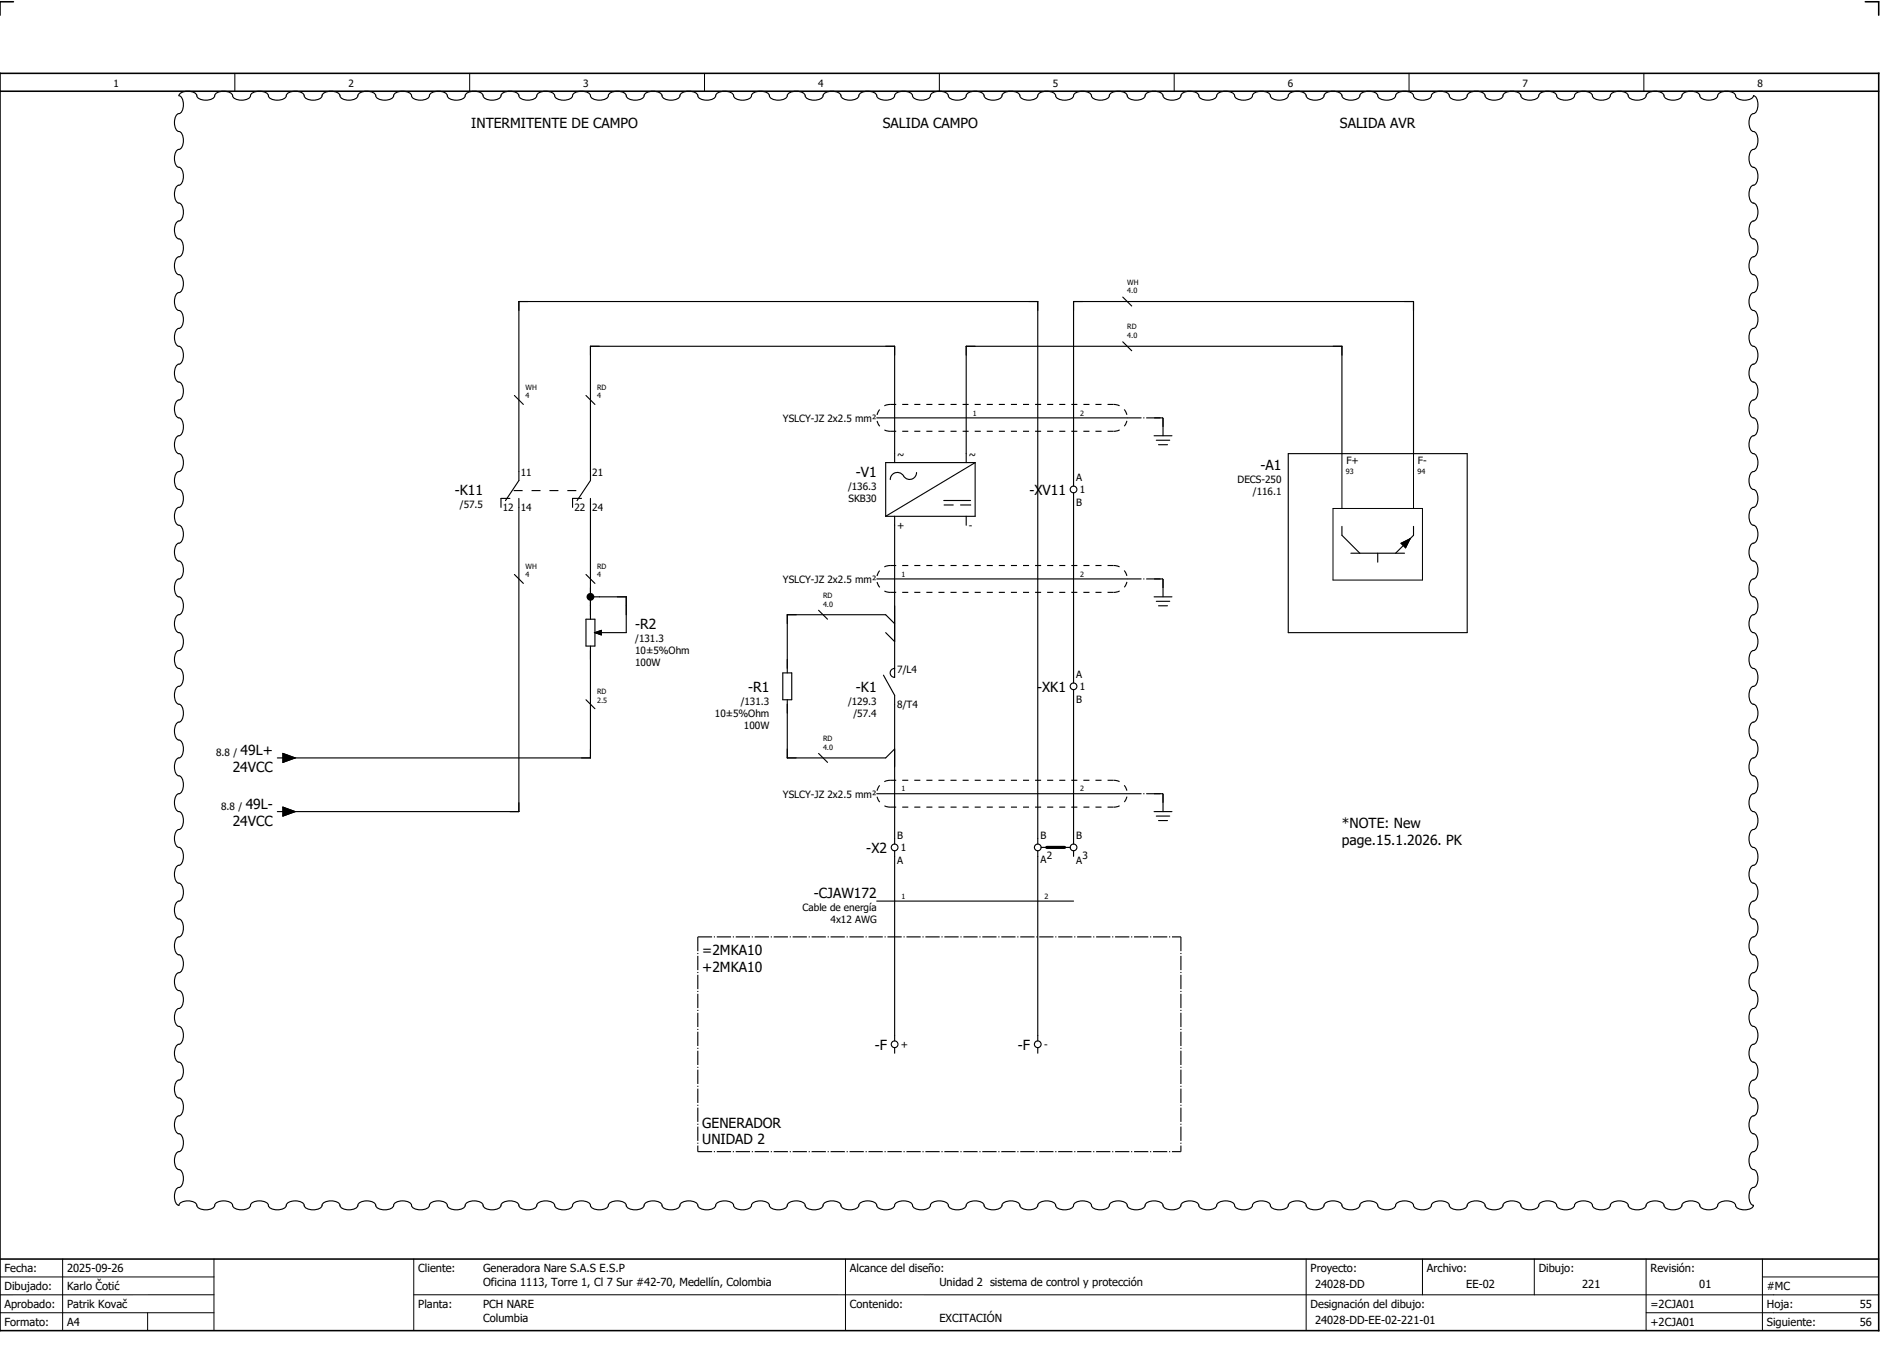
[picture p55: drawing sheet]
<svg xmlns="http://www.w3.org/2000/svg" width="421mm" height="301mm" viewBox="0 0 421 301" stroke-linecap="round" stroke-linejoin="round" font-family="sans-serif">
<defs><g id="words">
<g font-size="3.1">
<text x="105.4" y="28.5">INTERMITENTE DE CAMPO</text>
<text x="197.4" y="28.5">SALIDA CAMPO</text>
<text x="299.6" y="28.5">SALIDA AVR</text>
<text x="191.3" y="106.6">-V1</text>
<text x="281.8" y="105">-A1</text>
<text x="101.7" y="110.6">-K11</text>
<text x="230.1" y="110.6">-XV11</text>
<text x="142" y="140.6">-R2</text>
<text x="167.2" y="154.6">-R1</text>
<text x="191.4" y="154.6">-K1</text>
<text x="231.8" y="154.6">-XK1</text>
<text x="52" y="172.5">24VCC</text>
<text x="53.8" y="168.8">49L+</text>
<text x="52" y="184.5">24VCC</text>
<text x="54.9" y="180.8">49L-</text>
<text x="300" y="185">*NOTE: New</text>
<text x="193.7" y="190.6">-X2</text>
<text x="300" y="188.8">page.15.1.2026. PK</text>
<text x="182" y="200.8">-CJAW172</text>
<text x="157" y="213.5">=2MKA10</text>
<text x="157" y="217.3">+2MKA10</text>
<text x="195.6" y="234.6">-F</text>
<text x="227.6" y="234.6">-F</text>
<text x="157" y="252">GENERADOR</text>
<text x="157" y="255.8">UNIDAD 2</text>
</g>
<g font-size="2.5">
<text x="1" y="284.4">Fecha:</text>
<text x="15" y="284.4">2025-09-26</text>
<text x="93.5" y="284.4">Cliente:</text>
<text x="108" y="284.4">Generadora Nare S.A.S E.S.P</text>
<text x="108" y="287.4">Oficina 1113, Torre 1, Cl 7 Sur #42-70, Medellín, Colombia</text>
<text x="190" y="284.4">Alcance del diseño:</text>
<text x="210" y="287.4">Unidad 2 sistema de control y protección</text>
<text x="293" y="284.4">Proyecto:</text>
<text x="294" y="287.9">24028-DD</text>
<text x="319" y="284.4">Archivo:</text>
<text x="327.8" y="287.9">EE-02</text>
<text x="344" y="284.4">Dibujo:</text>
<text x="353.7" y="287.9">221</text>
<text x="369" y="284.4">Revisión:</text>
<text x="379.9" y="287.9">01</text>
<text x="1" y="288.4">Dibujado:</text>
<text x="1" y="292.4">Aprobado:</text>
<text x="15" y="288.4">Karlo Čotić</text>
<text x="15" y="292.4">Patrik Kovač</text>
<text x="93.5" y="292.4">Planta:</text>
<text x="108" y="292.4">PCH NARE</text>
<text x="190" y="292.4">Contenido:</text>
<text x="293" y="292.4">Designación del dibujo:</text>
<text x="369" y="292.4">=2CJA01</text>
<text x="395" y="292.4">Hoja:</text>
<text x="395" y="288.4">#MC</text>
<text x="415.8" y="292.4">55</text>
<text x="1" y="296.4">Formato:</text>
<text x="15" y="296.4">A4</text>
<text x="108" y="295.4">Columbia</text>
<text x="210" y="295.4">EXCITACIÓN</text>
<text x="294" y="295.9">24028-DD-EE-02-221-01</text>
<text x="369" y="296.4">+2CJA01</text>
<text x="395" y="296.4">Siguiente:</text>
<text x="415.8" y="296.4">56</text>
</g>
<g font-size="2.2">
<text x="25.4" y="19.4">1</text>
<text x="77.9" y="19.4">2</text>
<text x="130.4" y="19.4">3</text>
<text x="182.9" y="19.4">4</text>
<text x="235.4" y="19.4">5</text>
<text x="287.9" y="19.4">6</text>
<text x="340.4" y="19.4">7</text>
<text x="392.9" y="19.4">8</text>
<text x="175" y="94.3">YSLCY-JZ 2x2.5 mm²</text>
<text x="116.4" y="106.3">11</text>
<text x="132.4" y="106.3">21</text>
<text x="200.6" y="102.3">~</text>
<text x="216.6" y="102.3">~</text>
<text x="240.6" y="107.5">A</text>
<text x="276.7" y="107.9">DECS-250</text>
<text x="301" y="103.6">F+</text>
<text x="317" y="103.6">F-</text>
<text x="102.8" y="113.5">/57.5</text>
<text x="189.6" y="109.5">/136.3</text>
<text x="189.7" y="112.2">SKB30</text>
<text x="240.6" y="113">B</text>
<text x="241.4" y="110.3">1</text>
<text x="280.1" y="110.6">/116.1</text>
<text x="112.4" y="114.2">12</text>
<text x="116.4" y="114.2">14</text>
<text x="128.4" y="114.2">22</text>
<text x="132.4" y="114.2">24</text>
<text x="200.6" y="118.2">+</text>
<text x="216.6" y="118.2">-</text>
<text x="175" y="130.3">YSLCY-JZ 2x2.5 mm²</text>
<text x="142" y="143.5">/131.3</text>
<text x="142" y="146.2">10±5%Ohm</text>
<text x="142" y="148.9">100W</text>
<text x="200.6" y="150.3">7/L4</text>
<text x="240.6" y="151.5">A</text>
<text x="241.4" y="154.3">1</text>
<text x="159.8" y="160.2">10±5%Ohm</text>
<text x="165.6" y="157.5">/131.3</text>
<text x="189.6" y="157.5">/129.3</text>
<text x="190.8" y="160.2">/57.4</text>
<text x="200.6" y="158.2">8/T4</text>
<text x="240.6" y="157">B</text>
<text x="166.3" y="162.9">100W</text>
<text x="48.3" y="168.9">8.8 /</text>
<text x="175" y="178.3">YSLCY-JZ 2x2.5 mm²</text>
<text x="49.4" y="180.9">8.8 /</text>
<text x="200.6" y="187.5">B</text>
<text x="201.4" y="190.3">1</text>
<text x="232.6" y="187.5">B</text>
<text x="240.6" y="187.5">B</text>
<text x="200.6" y="193">A</text>
<text x="232.6" y="192.9">A</text>
<text x="234" y="192">2</text>
<text x="240.6" y="193">A</text>
<text x="242" y="192">3</text>
<text x="179.4" y="203.6">Cable de energía</text>
<text x="185.7" y="206.3">4x12 AWG</text>
<text x="201.4" y="234.3">+</text>
<text x="233.4" y="234.3">-</text>
</g>
<g font-size="1.6">
<text x="252" y="65.6">4.0</text>
<text x="252" y="63.6">WH</text>
<text x="252" y="75.6">4.0</text>
<text x="252" y="73.6">RD</text>
<text x="117.5" y="89.1">4</text>
<text x="117.5" y="87.1">WH</text>
<text x="133.5" y="89.1">4</text>
<text x="133.5" y="87.1">RD</text>
<text x="217.5" y="92.9">1</text>
<text x="241.5" y="92.9">2</text>
<text x="300.9" y="106">93</text>
<text x="316.9" y="106">94</text>
<text x="117.5" y="129.1">4</text>
<text x="117.5" y="127.1">WH</text>
<text x="133.5" y="129.1">4</text>
<text x="133.5" y="127.1">RD</text>
<text x="201.5" y="128.9">1</text>
<text x="241.5" y="128.9">2</text>
<text x="184" y="135.6">4.0</text>
<text x="184" y="133.6">RD</text>
<text x="133.5" y="155.1">RD</text>
<text x="133.5" y="157.1">2.5</text>
<text x="184" y="167.6">4.0</text>
<text x="184" y="165.6">RD</text>
<text x="201.5" y="176.9">1</text>
<text x="241.5" y="176.9">2</text>
<text x="201.5" y="200.9">1</text>
<text x="233.5" y="200.9">2</text>
</g>
</g></defs>
<path d="M0 16.4h420v281h-420zM3 .4h-3v3M417 .4h3v3M0 20.4h420M0 281.4h420" fill="none" stroke="#000" stroke-width=".35"/>
<g fill="none" stroke="#000" stroke-width=".22">
<path d="M52.5 16.4v4M105 16.4v4M157.5 16.4v4M210 16.4v4M262.5 16.4v4M315 16.4v4M367.5 16.4v4M298 113.6h20v16h-20zM300 101.4v12.2M316 101.4v12.2M0 285.4h47.8M0 293.4h47.8"/>
<path d="M14 281.4v16M33 293.4v4M47.8 281.4v16M47.8 289.4h-47.8M92.5 281.4v16M92.5 289.4h327.5M189 281.4v16M292 281.4v15.8M318 281.4v8M343 281.4v8M368 281.4v15.8M368 293.4h52"/>
<path d="M394 285.4h26M394 281.4v15.8"/>
</g>
<g fill="none" stroke="#000" stroke-width=".25">
<path d="M40.1 21.1a2.98 2.98 0 0 1 3.8 0 1.69 1.69 0 0 0 2.1 1.3 1.68 1.68 0 0 0 2.1-1.3 2.98 2.98 0 0 1 3.8 0 1.69 1.69 0 0 0 2.1 1.3 1.68 1.68 0 0 0 2.1-1.3 2.98 2.98 0 0 1 3.8 0 1.68 1.68 0 0 0 2.1 1.3 1.68 1.68 0 0 0 2.1-1.3 2.98 2.98 0 0 1 3.8 0 1.68 1.68 0 0 0 2.1 1.3 1.68 1.68 0 0 0 2.1-1.3 2.98 2.98 0 0 1 3.8 0 1.68 1.68 0 0 0 2.1 1.3 1.68 1.68 0 0 0 2.1-1.3 2.98 2.98 0 0 1 3.8 0 1.69 1.69 0 0 0 2.1 1.3 1.68 1.68 0 0 0 2.1-1.3 2.98 2.98 0 0 1 3.8 0 1.69 1.69 0 0 0 2.1 1.3 1.68 1.68 0 0 0 2.1-1.3 2.98 2.98 0 0 1 3.8 0 1.68 1.68 0 0 0 2.1 1.3 1.68 1.68 0 0 0 2.1-1.3 2.98 2.98 0 0 1 3.8 0 1.69 1.69 0 0 0 2.1 1.3 1.68 1.68 0 0 0 2.1-1.3 2.98 2.98 0 0 1 3.8 0 1.68 1.68 0 0 0 2.1 1.3 1.68 1.68 0 0 0 2.1-1.3 2.98 2.98 0 0 1 3.8 0 1.68 1.68 0 0 0 2.1 1.3 1.68 1.68 0 0 0 2.1-1.3 2.98 2.98 0 0 1 3.8 0 1.69 1.69 0 0 0 2.1 1.3 1.68 1.68 0 0 0 2.1-1.3 2.98 2.98 0 0 1 3.8 0 1.68 1.68 0 0 0 2.1 1.3 1.68 1.68 0 0 0 2.1-1.3 2.98 2.98 0 0 1 3.8 0 1.68 1.68 0 0 0 2.1 1.3 1.68 1.68 0 0 0 2.1-1.3 2.98 2.98 0 0 1 3.8 0 1.68 1.68 0 0 0 2.1 1.3 1.68 1.68 0 0 0 2.1-1.3 2.98 2.98 0 0 1 3.8 0 1.68 1.68 0 0 0 2.1 1.3 1.68 1.68 0 0 0 2.1-1.3 2.98 2.98 0 0 1 3.8 0 1.69 1.69 0 0 0 2.1 1.3 1.68 1.68 0 0 0 2.1-1.3 2.98 2.98 0 0 1 3.8 0 1.68 1.68 0 0 0 2.1 1.3 1.68 1.68 0 0 0 2.1-1.3 2.98 2.98 0 0 1 3.8 0 1.69 1.69 0 0 0 2.1 1.3 1.68 1.68 0 0 0 2.1-1.3 2.98 2.98 0 0 1 3.8 0 1.69 1.69 0 0 0 2.1 1.3 1.68 1.68 0 0 0 2.1-1.3 2.98 2.98 0 0 1 3.8 0 1.69 1.69 0 0 0 2.1 1.3 1.68 1.68 0 0 0 2.1-1.3 2.98 2.98 0 0 1 3.8 0 1.68 1.68 0 0 0 2.1 1.3 1.68 1.68 0 0 0 2.1-1.3 2.98 2.98 0 0 1 3.8 0 1.69 1.69 0 0 0 2.1 1.3 1.68 1.68 0 0 0 2.1-1.3 2.98 2.98 0 0 1 3.8 0 1.69 1.69 0 0 0 2.1 1.3 1.68 1.68 0 0 0 2.1-1.3 2.98 2.98 0 0 1 3.8 0 1.68 1.68 0 0 0 2.1 1.3 1.68 1.68 0 0 0 2.1-1.3 2.98 2.98 0 0 1 3.8 0 1.69 1.69 0 0 0 2.1 1.3 1.68 1.68 0 0 0 2.1-1.3 2.98 2.98 0 0 1 3.8 0 1.69 1.69 0 0 0 2.1 1.3 1.68 1.68 0 0 0 2.1-1.3 2.98 2.98 0 0 1 3.8 0 1.68 1.68 0 0 0 2.1 1.3 1.68 1.68 0 0 0 2.1-1.3 2.98 2.98 0 0 1 3.8 0 1.69 1.69 0 0 0 2.1 1.3 1.68 1.68 0 0 0 2.1-1.3 2.98 2.98 0 0 1 3.8 0 1.69 1.69 0 0 0 2.1 1.3 1.68 1.68 0 0 0 2.1-1.3 2.98 2.98 0 0 1 3.8 0 1.68 1.68 0 0 0 2.1 1.3 1.68 1.68 0 0 0 2.1-1.3 2.98 2.98 0 0 1 3.8 0 1.69 1.69 0 0 0 2.1 1.3 1.68 1.68 0 0 0 2.1-1.3 2.98 2.98 0 0 1 3.8 0 1.69 1.69 0 0 0 2.1 1.3 1.68 1.68 0 0 0 2.1-1.3 2.98 2.98 0 0 1 3.8 0 1.68 1.68 0 0 0 2.1 1.3 1.68 1.68 0 0 0 2.1-1.3 2.98 2.98 0 0 1 3.8 0 1.68 1.68 0 0 0 2.1 1.3 1.68 1.68 0 0 0 2.1-1.3 2.98 2.98 0 0 1 3.8 0 1.69 1.69 0 0 0 2.1 1.3 1.68 1.68 0 0 0 2.1-1.3 2.98 2.98 0 0 1 3.8 0 1.69 1.69 0 0 0 2.1 1.3 1.68 1.68 0 0 0 2.1-1.3 2.98 2.98 0 0 1 3.8 0 1.68 1.68 0 0 0 2.1 1.3 1.68 1.68 0 0 0 2.1-1.3 2.98 2.98 0 0 1 3.8 0 1.69 1.69 0 0 0 2.1 1.3 1.68 1.68 0 0 0 2.1-1.3 2.97 2.97 0 0 1 3.8 0 1.69 1.69 0 0 0 2.1 1.3 1.68 1.68 0 0 0 2.1-1.3 2.98 2.98 0 0 1 3.8 0 1.68 1.68 0 0 0 2.1 1.3 1.69 1.69 0 0 0 2.1-1.3 2.98 2.98 0 0 1 3.8 0 1.69 1.69 0 0 0 2.1 1.3 1.68 1.68 0 0 0 2.1-1.3 2.98 2.98 0 0 1 3.8 0 1.69 1.69 0 0 0 2.1 1.3 1.68 1.68 0 0 0 2.1-1.3 2.98 2.98 0 0 1 3.8 0 1.68 1.68 0 0 0 2.1 1.3 1.94 1.94 0 0 0 2-1 2.17 2.17 0 0 1 1 2.6 1.46 1.46 0 0 1-1.3 1.5 2.98 2.98 0 0 0 0 3.8 1.68 1.68 0 0 1 1.3 2.1 1.69 1.69 0 0 1-1.3 2.1 2.98 2.98 0 0 0 0 3.8 1.68 1.68 0 0 1 1.3 2.1 1.69 1.69 0 0 1-1.3 2.1 2.98 2.98 0 0 0 0 3.8 1.68 1.68 0 0 1 1.3 2.1 1.69 1.69 0 0 1-1.3 2.1 2.98 2.98 0 0 0 0 3.8 1.68 1.68 0 0 1 1.3 2.1 1.69 1.69 0 0 1-1.3 2.1 2.98 2.98 0 0 0 0 3.8 1.68 1.68 0 0 1 1.3 2.1 1.69 1.69 0 0 1-1.3 2.1 2.98 2.98 0 0 0 0 3.8 1.68 1.68 0 0 1 1.3 2.1 1.69 1.69 0 0 1-1.3 2.1 2.98 2.98 0 0 0 0 3.8 1.68 1.68 0 0 1 1.3 2.1 1.69 1.69 0 0 1-1.3 2.1 2.98 2.98 0 0 0 0 3.8 1.68 1.68 0 0 1 1.3 2.1 1.69 1.69 0 0 1-1.3 2.1 2.98 2.98 0 0 0 0 3.8 1.68 1.68 0 0 1 1.3 2.1 1.69 1.69 0 0 1-1.3 2.1 2.98 2.98 0 0 0 0 3.8 1.68 1.68 0 0 1 1.3 2.1 1.69 1.69 0 0 1-1.3 2.1 2.98 2.98 0 0 0 0 3.8 1.68 1.68 0 0 1 1.3 2.1 1.69 1.69 0 0 1-1.3 2.1 2.98 2.98 0 0 0 0 3.8 1.68 1.68 0 0 1 1.3 2.1 1.69 1.69 0 0 1-1.3 2.1 2.98 2.98 0 0 0 0 3.8 1.68 1.68 0 0 1 1.3 2.1 1.68 1.68 0 0 1-1.3 2.1 2.98 2.98 0 0 0 0 3.8 1.68 1.68 0 0 1 1.3 2.1 1.69 1.69 0 0 1-1.3 2.1 2.98 2.98 0 0 0 0 3.8 1.68 1.68 0 0 1 1.3 2.1 1.68 1.68 0 0 1-1.3 2.1 2.98 2.98 0 0 0 0 3.8 1.68 1.68 0 0 1 1.3 2.1 1.69 1.69 0 0 1-1.3 2.1 2.98 2.98 0 0 0 0 3.8 1.68 1.68 0 0 1 1.3 2.1 1.69 1.69 0 0 1-1.3 2.1 2.98 2.98 0 0 0 0 3.8 1.68 1.68 0 0 1 1.3 2.1 1.68 1.68 0 0 1-1.3 2.1 2.98 2.98 0 0 0 0 3.8 1.68 1.68 0 0 1 1.3 2.1 1.69 1.69 0 0 1-1.3 2.1 2.98 2.98 0 0 0 0 3.8 1.68 1.68 0 0 1 1.3 2.1 1.69 1.69 0 0 1-1.3 2.1 2.98 2.98 0 0 0 0 3.8 1.68 1.68 0 0 1 1.3 2.1 1.68 1.68 0 0 1-1.3 2.1 2.98 2.98 0 0 0 0 3.8 1.68 1.68 0 0 1 1.3 2.1 1.69 1.69 0 0 1-1.3 2.1 2.98 2.98 0 0 0 0 3.8 1.68 1.68 0 0 1 1.3 2.1 1.68 1.68 0 0 1-1.3 2.1 2.98 2.98 0 0 0 0 3.8 1.68 1.68 0 0 1 1.3 2.1 1.68 1.68 0 0 1-1.3 2.1 2.98 2.98 0 0 0 0 3.8 1.68 1.68 0 0 1 1.3 2.1 1.68 1.68 0 0 1-1.3 2.1 2.98 2.98 0 0 0 0 3.8 1.68 1.68 0 0 1 1.3 2.1 1.68 1.68 0 0 1-1.3 2.1 2.98 2.98 0 0 0 0 3.8 1.68 1.68 0 0 1 1.3 2.1 1.68 1.68 0 0 1-1.3 2.1 2.98 2.98 0 0 0 0 3.8 1.68 1.68 0 0 1 1.3 2.1 1.68 1.68 0 0 1-1.3 2.1 2.98 2.98 0 0 0 0 3.8 1.68 1.68 0 0 1 1.3 2.1 1.68 1.68 0 0 1-1.3 2.1 2.98 2.98 0 0 0 0 3.8 1.68 1.68 0 0 1 1.3 2.1 1.68 1.68 0 0 1-1.3 2.1 2.98 2.98 0 0 0 0 3.8l.3 .1-.1 .3a2.98 2.98 0 0 1-3.8 0 1.68 1.68 0 0 0-2.1-1.3 1.69 1.69 0 0 0-2.1 1.3 2.98 2.98 0 0 1-3.8 0 1.69 1.69 0 0 0-2.1-1.3 1.68 1.68 0 0 0-2.1 1.3 2.98 2.98 0 0 1-3.8 0 1.69 1.69 0 0 0-2.1-1.3 1.68 1.68 0 0 0-2.1 1.3 2.98 2.98 0 0 1-3.8 0 1.68 1.68 0 0 0-2.1-1.3 1.68 1.68 0 0 0-2.1 1.3 2.98 2.98 0 0 1-3.8 0 1.68 1.68 0 0 0-2.1-1.3 1.68 1.68 0 0 0-2.1 1.3 2.98 2.98 0 0 1-3.8 0 1.69 1.69 0 0 0-2.1-1.3 1.68 1.68 0 0 0-2.1 1.3 2.98 2.98 0 0 1-3.8 0 1.69 1.69 0 0 0-2.1-1.3 1.68 1.68 0 0 0-2.1 1.3 2.98 2.98 0 0 1-3.8 0 1.68 1.68 0 0 0-2.1-1.3 1.68 1.68 0 0 0-2.1 1.3 2.98 2.98 0 0 1-3.8 0 1.69 1.69 0 0 0-2.1-1.3 1.68 1.68 0 0 0-2.1 1.3 2.98 2.98 0 0 1-3.8 0 1.69 1.69 0 0 0-2.1-1.3 1.68 1.68 0 0 0-2.1 1.3 2.98 2.98 0 0 1-3.8 0 1.69 1.69 0 0 0-2.1-1.3 1.68 1.68 0 0 0-2.1 1.3 2.98 2.98 0 0 1-3.8 0 1.68 1.68 0 0 0-2.1-1.3 1.68 1.68 0 0 0-2.1 1.3 2.98 2.98 0 0 1-3.8 0 1.69 1.69 0 0 0-2.1-1.3 1.68 1.68 0 0 0-2.1 1.3 2.98 2.98 0 0 1-3.8 0 1.69 1.69 0 0 0-2.1-1.3 1.68 1.68 0 0 0-2.1 1.3 2.98 2.98 0 0 1-3.8 0 1.68 1.68 0 0 0-2.1-1.3 1.68 1.68 0 0 0-2.1 1.3 2.98 2.98 0 0 1-3.8 0 1.69 1.69 0 0 0-2.1-1.3 1.68 1.68 0 0 0-2.1 1.3 2.98 2.98 0 0 1-3.8 0 1.69 1.69 0 0 0-2.1-1.3 1.68 1.68 0 0 0-2.1 1.3 2.98 2.98 0 0 1-3.8 0 1.68 1.68 0 0 0-2.1-1.3 1.68 1.68 0 0 0-2.1 1.3 2.98 2.98 0 0 1-3.8 0 1.69 1.69 0 0 0-2.1-1.3 1.68 1.68 0 0 0-2.1 1.3 2.98 2.98 0 0 1-3.8 0 1.69 1.69 0 0 0-2.1-1.3 1.68 1.68 0 0 0-2.1 1.3 2.98 2.98 0 0 1-3.8 0 1.68 1.68 0 0 0-2.1-1.3 1.68 1.68 0 0 0-2.1 1.3 2.98 2.98 0 0 1-3.8 0 1.69 1.69 0 0 0-2.1-1.3 1.68 1.68 0 0 0-2.1 1.3 2.98 2.98 0 0 1-3.8 0 1.69 1.69 0 0 0-2.1-1.3 1.68 1.68 0 0 0-2.1 1.3 2.98 2.98 0 0 1-3.8 0 1.68 1.68 0 0 0-2.1-1.3 1.68 1.68 0 0 0-2.1 1.3 2.98 2.98 0 0 1-3.8 0 1.68 1.68 0 0 0-2.1-1.3 1.68 1.68 0 0 0-2.1 1.3 2.98 2.98 0 0 1-3.8 0 1.69 1.69 0 0 0-2.1-1.3 1.68 1.68 0 0 0-2.1 1.3 2.98 2.98 0 0 1-3.8 0 1.68 1.68 0 0 0-2.1-1.3 1.68 1.68 0 0 0-2.1 1.3 2.98 2.98 0 0 1-3.8 0 1.68 1.68 0 0 0-2.1-1.3 1.68 1.68 0 0 0-2.1 1.3 2.98 2.98 0 0 1-3.8 0 1.69 1.69 0 0 0-2.1-1.3 1.68 1.68 0 0 0-2.1 1.3 2.98 2.98 0 0 1-3.8 0 1.68 1.68 0 0 0-2.1-1.3 1.68 1.68 0 0 0-2.1 1.3 2.98 2.98 0 0 1-3.8 0 1.69 1.69 0 0 0-2.1-1.3 1.68 1.68 0 0 0-2.1 1.3 2.98 2.98 0 0 1-3.8 0 1.68 1.68 0 0 0-2.1-1.3 1.68 1.68 0 0 0-2.1 1.3 2.98 2.98 0 0 1-3.8 0 1.68 1.68 0 0 0-2.1-1.3 1.68 1.68 0 0 0-2.1 1.3 2.98 2.98 0 0 1-3.8 0 1.69 1.69 0 0 0-2.1-1.3 1.68 1.68 0 0 0-2.1 1.3 2.98 2.98 0 0 1-3.8 0 1.68 1.68 0 0 0-2.1-1.3 1.68 1.68 0 0 0-2.1 1.3 2.98 2.98 0 0 1-3.8 0 1.68 1.68 0 0 0-2.1-1.3 1.68 1.68 0 0 0-2.1 1.3 2.98 2.98 0 0 1-3.8 0 1.68 1.68 0 0 0-2.1-1.3 1.68 1.68 0 0 0-2.1 1.3 2.98 2.98 0 0 1-3.8 0 1.68 1.68 0 0 0-2.1-1.3 1.68 1.68 0 0 0-2.1 1.3 2.98 2.98 0 0 1-3.8 0 1.69 1.69 0 0 0-2.1-1.3 1.68 1.68 0 0 0-2.1 1.3 2.98 2.98 0 0 1-3.8 0 1.68 1.68 0 0 0-2.1-1.3 1.68 1.68 0 0 0-2.1 1.3 2.98 2.98 0 0 1-3.8 0 1.68 1.68 0 0 0-2.1-1.3 1.68 1.68 0 0 0-2.1 1.3 2.98 2.98 0 0 1-3.8 0 1.68 1.68 0 0 0-2.1-1.3 1.68 1.68 0 0 0-2.1 1.3 2.98 2.98 0 0 1-3.8 0 1.68 1.68 0 0 0-2.1-1.3 1.68 1.68 0 0 0-2.1 1.3 2.98 2.98 0 0 1-3.8 0 1.69 1.69 0 0 0-2.1-1.3 1.93 1.93 0 0 0-2 1 2.17 2.17 0 0 1-.9-2.6 1.46 1.46 0 0 1 1.2-1.5 2.98 2.98 0 0 0 0-3.8 1.68 1.68 0 0 1-1.3-2.1 1.68 1.68 0 0 1 1.3-2.1 2.98 2.98 0 0 0 0-3.8 1.68 1.68 0 0 1-1.3-2.1 1.68 1.68 0 0 1 1.3-2.1 2.98 2.98 0 0 0 0-3.8 1.68 1.68 0 0 1-1.3-2.1 1.68 1.68 0 0 1 1.3-2.1 2.98 2.98 0 0 0 0-3.8 1.68 1.68 0 0 1-1.3-2.1 1.68 1.68 0 0 1 1.3-2.1 2.98 2.98 0 0 0 0-3.8 1.68 1.68 0 0 1-1.3-2.1 1.68 1.68 0 0 1 1.3-2.1 2.98 2.98 0 0 0 0-3.8 1.68 1.68 0 0 1-1.3-2.1 1.68 1.68 0 0 1 1.3-2.1 2.98 2.98 0 0 0 0-3.8 1.68 1.68 0 0 1-1.3-2.1 1.68 1.68 0 0 1 1.3-2.1 2.98 2.98 0 0 0 0-3.8 1.68 1.68 0 0 1-1.3-2.1 1.68 1.68 0 0 1 1.3-2.1 2.98 2.98 0 0 0 0-3.8 1.68 1.68 0 0 1-1.3-2.1 1.68 1.68 0 0 1 1.3-2.1 2.98 2.98 0 0 0 0-3.8 1.68 1.68 0 0 1-1.3-2.1 1.69 1.69 0 0 1 1.3-2.1 2.98 2.98 0 0 0 0-3.8 1.68 1.68 0 0 1-1.3-2.1 1.68 1.68 0 0 1 1.3-2.1 2.98 2.98 0 0 0 0-3.8 1.68 1.68 0 0 1-1.3-2.1 1.68 1.68 0 0 1 1.3-2.1 2.98 2.98 0 0 0 0-3.8 1.68 1.68 0 0 1-1.3-2.1 1.69 1.69 0 0 1 1.3-2.1 2.98 2.98 0 0 0 0-3.8 1.68 1.68 0 0 1-1.3-2.1 1.68 1.68 0 0 1 1.3-2.1 2.98 2.98 0 0 0 0-3.8 1.68 1.68 0 0 1-1.3-2.1 1.68 1.68 0 0 1 1.3-2.1 2.98 2.98 0 0 0 0-3.8 1.68 1.68 0 0 1-1.3-2.1 1.68 1.68 0 0 1 1.3-2.1 2.98 2.98 0 0 0 0-3.8 1.68 1.68 0 0 1-1.3-2.1 1.68 1.68 0 0 1 1.3-2.1 2.98 2.98 0 0 0 0-3.8 1.68 1.68 0 0 1-1.3-2.1 1.69 1.69 0 0 1 1.3-2.1 2.98 2.98 0 0 0 0-3.8 1.68 1.68 0 0 1-1.3-2.1 1.68 1.68 0 0 1 1.3-2.1 2.98 2.98 0 0 0 0-3.8 1.68 1.68 0 0 1-1.3-2.1 1.69 1.69 0 0 1 1.3-2.1 2.98 2.98 0 0 0 0-3.8 1.68 1.68 0 0 1-1.3-2.1 1.69 1.69 0 0 1 1.3-2.1 2.98 2.98 0 0 0 0-3.8 1.68 1.68 0 0 1-1.3-2.1 1.69 1.69 0 0 1 1.3-2.1 2.98 2.98 0 0 0 0-3.8 1.68 1.68 0 0 1-1.3-2.1 1.68 1.68 0 0 1 1.3-2.1 2.98 2.98 0 0 0 0-3.8 1.68 1.68 0 0 1-1.3-2.1 1.69 1.69 0 0 1 1.3-2.1 2.98 2.98 0 0 0 0-3.8 1.68 1.68 0 0 1-1.3-2.1 1.69 1.69 0 0 1 1.3-2.1 2.98 2.98 0 0 0 0-3.8 1.68 1.68 0 0 1-1.3-2.1 1.68 1.68 0 0 1 1.3-2.1 2.98 2.98 0 0 0 0-3.8 1.68 1.68 0 0 1-1.3-2.1 1.69 1.69 0 0 1 1.3-2.1 2.98 2.98 0 0 0 0-3.8 1.68 1.68 0 0 1-1.3-2.1 1.69 1.69 0 0 1 1.3-2.1 2.98 2.98 0 0 0 0-3.8 1.68 1.68 0 0 1-1.3-2.1 1.68 1.68 0 0 1 1.3-2.1 2.98 2.98 0 0 0 0-3.8 1.68 1.68 0 0 1-1.3-2.1 1.69 1.69 0 0 1 1.3-2.1 2.98 2.98 0 0 0 0-3.8l-.3-.1zM251 66.4l2 2M251 76.4l2 2M115 88.4l2 2M131 88.4l2 2M196 93.4h56M258 97.4h4M258.5 98.4h3M259 99.4h2M260 95.4v2M113 111.9l3-4.5v-40h116v121.2M114 111.4h-2v2"/>
<path d="M116 111.4v70h-52M130 111.4h-2v2M132 111.4v27M200 115.4v36a1 1 0 0 1-1-1 1 1 0 0 1 1-1M200 103.4v-26h-68v30l-3 4.5M204.9 105.6a1.62 1.62 0 0 1-1.4 1.6 1.62 1.62 0 0 1-1.8-1.2 1.6 1.6 0 0 0-1.7-.3 1.6 1.6 0 0 0-1 1.5M211 112.9h2.2M211 111.9h6M214.8 112.9h2.2M216 115.4v2M218 103.4l-20 12M218 103.4v12h-20"/>
<path d="M218 103.4h-20v12M240 110.1v42.5M288 101.4h40v40h-40zM300 101.4v-24h-84v26M300 117.6v2l4 4M316 101.4v-34h-76v41.2M316 117.6v2l-4 4M115 128.4l2 2M131 138.4h2v6h-2zM131 128.4l2 2M132 133.4h8v8h-7M183 136.4l2 2"/>
<path d="M196 129.4h56M200 139.4l-2-2h-22v13M258 133.4h4M258.5 134.4h3M259 135.4h2M260 131.4v2M302 123.6h12M308 123.6v2M313.2 121.4l2-1-1 2zM131 156.4l2 2M132 144.4v25h-68M133 141.4h.1"/>
<path d="M133 141.4l1.4-.5v1zM175 150.4h2v6h-2zM176 156.4v13h22l2-2M197.5 150.9l2.5 4.5v33.2M198 141.4l2 2M240 154.1v34.5M62 169.4h1.2M63.2 168.4l2.8 1-2.8 1zM183 168.4l2 2M196 177.4h56M260 179.4v2M62 181.4h1.2"/>
<path d="M63.2 180.4l2.8 1-2.8 1zM200 190.1v42.5M232 190.1v42.5M232.8 189.4h1.2M238 189.4h1.3M240 190.1v1.3M258 181.4h4M258.5 182.4h3M259 183.4h2M196 201.4h44M200 234.1v1.3M232 234.1v1.3"/>
<circle cx="240" cy="109.4" r=".75"/>
<circle cx="240" cy="153.4" r=".75"/>
<circle cx="200" cy="189.4" r=".75"/>
<circle cx="232" cy="189.4" r=".75"/>
<circle cx="240" cy="189.4" r=".75"/>
<circle cx="200" cy="233.4" r=".75"/>
<circle cx="232" cy="233.4" r=".75"/>
</g>
<g fill="none" stroke="#000" stroke-width=".25" stroke-dasharray="3.2 .4 .3 .4" stroke-linecap="butt">
<path d="M252 93.4h8M258 93.4h2M260 93.4v2M252 129.4h8M258 129.4h2M260 129.4v2M252 177.4h8M258 177.4h2M260 177.4v2M156 209.4h108M156 209.4v48M264 209.4v48"/>
<path d="M156 257.4h108"/>
</g>
<path d="M234 189.4h4" fill="none" stroke="#000" stroke-width=".7"/>
<path d="M313.2 121.4l2-1-1 2zM133 141.4l1.4-.5v1zM63.2 168.4l2.8 1-2.8 1zM63.2 180.4l2.8 1-2.8 1z" fill="#000" stroke="#000" stroke-width=".22"/>
<path d="M114.8 109.6h15.7" fill="none" stroke="#000" stroke-width=".25" stroke-dasharray="2 2" stroke-linecap="butt"/>
<circle cx="132" cy="133.4" r=".88" fill="#000"/>
<path d="M199 96.4h50M199 90.4h50M199 90.4a3 3 0 0 0-3 3 3 3 0 0 0 3 3M249 96.4a3 3 0 0 0 3-3 3 3 0 0 0-3-3M199 132.4h50M199 126.4h50M199 126.4a3 3 0 0 0-3 3 3 3 0 0 0 3 3M249 132.4a3 3 0 0 0 3-3 3 3 0 0 0-3-3M199 174.4h50M199 174.4a3 3 0 0 0-3 3 3 3 0 0 0 3 3M199 180.4h50M249 180.4a3 3 0 0 0 3-3 3 3 0 0 0-3-3" fill="none" stroke="#000" stroke-width=".25" stroke-dasharray="1.4 1.4" stroke-linecap="butt"/>
<use href="#words"/>
</svg>
